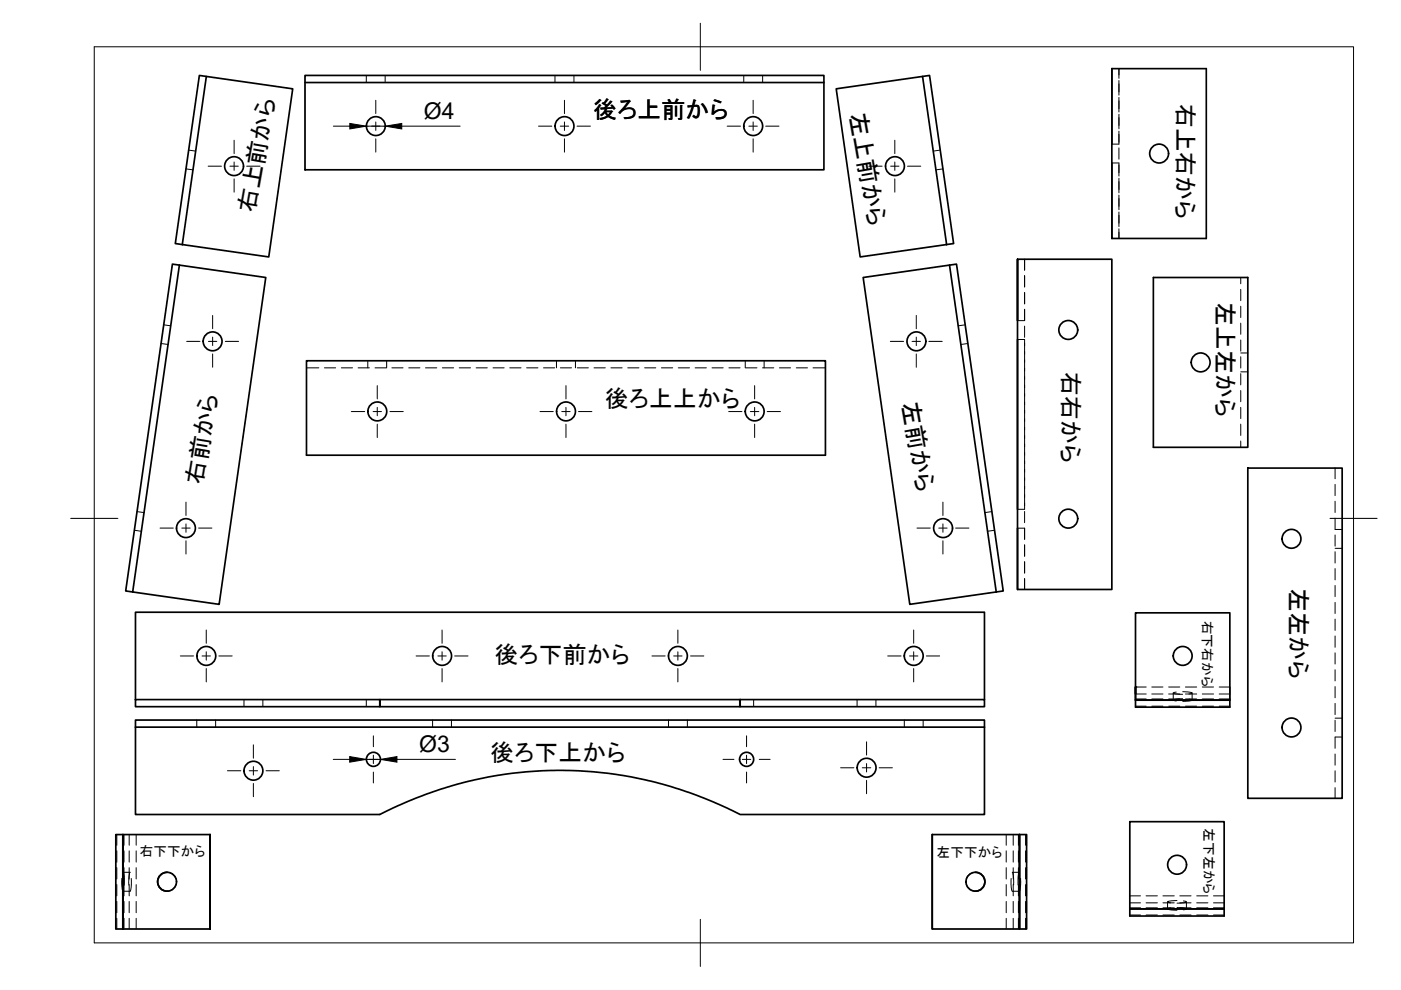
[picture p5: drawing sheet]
<svg xmlns="http://www.w3.org/2000/svg" width="297mm" height="210mm" viewBox="0 0 297 210" stroke-linecap="round" stroke-linejoin="round" font-family="sans-serif">
<defs><g id="words">
<g font-size="5.1">
<text x="249.5" y="22" transform="rotate(90 249.5 22)">右上右から</text>
<text x="125.8" y="25.1">後ろ上前から</text>
<text x="180.1" y="24.1" transform="rotate(80 180.1 24.1)">左上前から</text>
<text x="54.1" y="45.1" transform="rotate(-80 54.1 45.1)">右上前から</text>
<text x="258" y="64.1" transform="rotate(90 258 64.1)">左上左から</text>
<text x="225.2" y="78.8" transform="rotate(90 225.2 78.8)">右右から</text>
<text x="128.2" y="86.2">後ろ上上から</text>
<text x="191.2" y="85.5" transform="rotate(80 191.2 85.5)">左前から</text>
<text x="43" y="102.8" transform="rotate(-80 43 102.8)">右前から</text>
<text x="273.5" y="124.7" transform="rotate(90 273.5 124.7)">左左から</text>
<text x="104.8" y="140.5">後ろ下前から</text>
<text x="103.9" y="161.3">後ろ下上から</text>
</g>
<g font-size="4.9">
<text x="89.9" y="25.2">Ø4</text>
<text x="88.9" y="159.5">Ø3</text>
</g>
<g font-size="2.9">
<text x="255" y="131.6" transform="rotate(90 255 131.6)">右下右から</text>
<text x="255.3" y="175.7" transform="rotate(90 255.3 175.7)">左下左から</text>
<text x="29.6" y="181.6">右下下から</text>
<text x="198.6" y="181.6">左下下から</text>
</g>
</g></defs>
<!-- layer: Visible -->
<g fill="none" stroke="#000" stroke-width=".36">
<path d="M43.8 16.2l18.3 2.6-5.1 35.7-18.3-2.6zM43.8 16.2l-1.5-.2-5.1 35.6 1.5 .3M64.7 16h110v20h-110zM64.7 17.5h110M177.3 18.8l18.3-2.6 5.1 35.7-18.3 2.6zM195.6 16.2l1.5-.2 5.1 35.6-1.5 .3M235.7 14.6h20.1v36h-20.1zM235.7 14.6v16M235.7 34.6v16M38 56.2l-1.4-.2-10 69.3 1.5 .2M38 56.2l18.3 2.6-9.8 69.3-18.4-2.6M38 56.2l-9.9 69.3"/>
<path d="M201.3 56.2l1.5-.2 9.9 69.3-1.5 .2M201.3 56.2l-18.3 2.6 9.9 69.3 18.3-2.6M201.3 56.2l9.9 69.3M215.7 55v70h20v-70h-20v13M244.5 58.8h20.1v36h-20.1zM65 76.5h110v20h-110zM215.7 72v36M264.6 99.2h20v70.1h-20zM215.7 112v13M240.7 129.9h20.1v18.5h-20.1zM28.7 148.3v-18.5h180v18.5M28.7 148.3h51.8v1.5h-51.8z"/>
<path d="M28.7 154.2v-1.5h180v1.5M28.7 154.2v18.5h51.8l6.1-2.8 5.8-2.2a82.5 82.5 0 0 1 64.5 5h51.8v-18.5M28.7 154.2h180M80.5 149.8h76.4M80.5 148.3h76.4M156.9 148.3h51.8v1.5h-51.8zM240.7 147.1v-1.4v2.7M240.7 148.4v1.5h20.1v-1.4M260.8 148.4l-20.1 .1M26 176.9l.1 20.1zM26 176.9h-1.4v20.1h1.4M26.1 176.9h18.5"/>
<path d="M197.7 176.9v20.1h20v-20.1h-1.5M197.7 176.9h18.4M197.7 176.9v20.1M216.1 176.9l.1 20.1zM239.5 174.2h20v18.5h-20zM26.1 197h18.5v-20.1v20.1M35.4 184.9a2 2 0 0 0-2 2 2 2 0 0 0 2 2M206.8 184.9a2 2 0 0 1 2 2 2 2 0 0 1-2 2M239.5 192.7h20M259.5 192.7v1.5h-20v-1.5"/>
<circle cx="49.6" cy="35.2" r="2"/>
<circle cx="79.7" cy="26.7" r="2"/>
<circle cx="119.7" cy="26.7" r="2"/>
<circle cx="159.7" cy="26.7" r="2"/>
<circle cx="189.7" cy="35.2" r="2"/>
<circle cx="245.8" cy="32.6" r="2"/>
<circle cx="45.1" cy="72.4" r="2"/>
<circle cx="194.3" cy="72.4" r="2"/>
<circle cx="226.5" cy="70" r="2"/>
<circle cx="254.6" cy="76.8" r="2"/>
<circle cx="80" cy="87.2" r="2"/>
<circle cx="120" cy="87.2" r="2"/>
<circle cx="160" cy="87.2" r="2"/>
<circle cx="39.4" cy="112" r="2"/>
<circle cx="200" cy="112" r="2"/>
<circle cx="226.5" cy="110" r="2"/>
<circle cx="273.8" cy="114.2" r="2"/>
<circle cx="43.7" cy="139.1" r="2"/>
<circle cx="93.7" cy="139.1" r="2"/>
<circle cx="143.7" cy="139.1" r="2"/>
<circle cx="193.7" cy="139.1" r="2"/>
<circle cx="250.8" cy="139.1" r="2"/>
<circle cx="273.8" cy="154.2" r="2"/>
<circle cx="53.7" cy="163.4" r="2"/>
<circle cx="79.2" cy="161" r="1.49"/>
<circle cx="158.3" cy="161" r="1.49"/>
<circle cx="183.7" cy="162.8" r="2"/>
<circle cx="35.4" cy="186.9" r="2"/>
<circle cx="206.8" cy="186.9" r="2"/>
<circle cx="249.6" cy="183.3" r="2"/>
</g>
<!-- layer: Hidden -->
<g fill="none" stroke="#000" stroke-width=".21">
<path d="M77.7 16v1.5M81.7 16v1.5M117.7 16v1.5M121.7 16v1.5M157.7 16v1.5M161.7 16v1.5M237.2 14.6v2M237.2 17.1v3.1M39.4 35.8l1.5 .2M40 31.8l1.5 .2M199.3 31.8l-1.4 .2M199.9 35.8l-1.5 .2"/>
<path d="M235.7 34.6h1.5v2.7M237.2 20.7v3M237.2 24.2v3.1M237.2 27.8v2.8h-1.5M237.2 31.4v2.4M237.2 37.8v3.1M217.2 55v2.3M217.2 58.4v2.5M237.2 41.4v3.1M237.2 45v3M237.2 48.5v2.1M263.1 58.8v1.4"/>
<path d="M34.1 72.8l1.5 .2M34.7 68.9l1.5 .2M65 78h2.6M68.8 78h2.4M72.4 78h2.3M75.9 78h2.4M78 76.5v1.5M79.5 78h2.4M82 76.5v1.5M83.1 78h2.3M86.7 78h2.3M90.2 78h2.4"/>
<path d="M93.8 78h2.4M97.4 78h2.4M100.9 78h2.4M104.5 78h2.4M108.1 78h2.4M111.7 78h2.3M115.2 78h2.4M118 76.5v1.5M118.8 78h2.4M122 76.5v1.5M122.4 78h2.4M125.9 78h2.4"/>
<path d="M129.5 78h2.4M133.1 78h2.4M136.7 78h2.3M140.2 78h2.4M143.8 78h2.4M147.4 78h2.4M151 78h2.3M154.5 78h2.4M158 76.5v1.5M158.1 78h2.4M161.7 78h2.4M162 76.5v1.5"/>
<path d="M165.2 78h2.4M168.8 78h2.4M172.4 78h2.6M204.6 68.9l-1.4 .2M205.2 72.8l-1.5 .2M215.7 72h1.5v36h-1.5M217.2 62v2.4M217.2 65.6v2.4h-1.5M217.2 69.1v2.4M263.1 61.4v2.3M263.1 64.9v2.4M263.1 68.5v2.4"/>
<path d="M263.1 72.1v2.4M263.1 75.6v2.4M263.1 79.2v2.4M263.1 78.8h1.5M263.1 74.8h1.5M263.1 82.8v2.4M263.1 86.4v2.3M263.1 89.9v2.4M263.1 93.5v1.3M283.1 99.2v2.3M28.5 112.4l1.5 .2M29.1 108.5l1.4 .2"/>
<path d="M210.3 108.5l-1.5 .2M210.9 112.4l-1.5 .2M215.7 112h1.5v2.4M217.2 108.4v2.4M217.2 115.5v2.5M217.2 119.1v2.4M283.1 102.7v2.4M283.1 106.3v2.4M283.1 109.8v2.4M283.1 113.4v2.4M283.1 117v2.4M283.1 112.3h1.5"/>
<path d="M283.1 116.3h1.5M217.2 122.7v2.3M283.1 120.6v2.4M283.1 124.1v2.4M283.1 127.7v2.4M283.1 131.3v2.4M283.1 134.8v2.4M283.1 138.4v2.4M41.7 152.7v1.5M45.7 152.7v1.5M51.7 148.3v1.5M55.7 148.3v1.5"/>
<path d="M77.7 148.3v1.5M80.7 148.3v1.5M91.7 152.7v1.5M95.7 152.7v1.5M141.7 152.7v1.5M145.7 152.7v1.5M156.8 148.3v1.5M159.8 148.3v1.5M181.7 148.3v1.5M185.7 148.3v1.5M191.7 152.7v1.5M195.7 152.7v1.5"/>
<path d="M240.7 148.2h2.3M240.7 149.7h2.3M240.7 145.7h2.3M240.7 147.1h2.3M244.2 148.2h2.4M244.2 149.7h2.4M244.2 145.7h2.4M244.2 147.1h2.4M247.8 148.2h2.3M247.8 149.7h2.3M247.8 145.7h2.3M247.8 147.1h2.3"/>
<path d="M248.8 146.9v1.5M249.4 146.7l-.6 .2a1.77 1.77 0 0 0 1.6 .3h.3M250.7 148.1l-.3 .1a1.95 1.95 0 0 0-1.6 .3l.6 .1M250.8 146.7l1.9 .2-.6 .2M251.3 148.2h2.4M251.3 149.7h2.4M251.3 145.7h2.4M251.3 147.1h2.4M252.1 148.2l.7 .2-.8 .2-1.2 .1M252.8 146.9v1.5M254.9 148.2h2.4M254.9 149.7h2.4"/>
<path d="M254.9 145.7h2.4M254.9 147.1h2.4M258.5 145.7h2.3v2.5M258.5 148.2h2.3M258.5 149.7h2.3M260.8 145.7v1.4h-2.3M260.8 148.2v.2M283.1 142v2.4M283.1 145.6v2.3M283.1 149.1v2.4M283.1 152.7v2.4M283.1 156.3v2.4"/>
<path d="M283.1 159.9v2.3M283.1 152.3h1.5M283.1 156.3h1.5M24.6 176.9v2.3M24.8 176.9v2.3M26.3 176.9v2.3M27.4 176.9v2.3M28.9 176.9v2.3M213.3 176.9v2.3M214.8 176.9v2.3M215.9 176.9v2.3M217.4 176.9v2.3"/>
<path d="M217.7 176.9v2.3M283.1 163.4v2.4M283.1 167v2.3M24.6 180.4v2.4M24.6 184v2.4M24.6 187.6v2.3M24.6 191.1v2.4M24.6 194.7v2.3M24.8 180.4v2.4M24.8 184v2.4M24.8 187.6v2.3M24.8 191.1v2.4"/>
<path d="M24.8 194.7v2.3M25.8 186.3l.2 2.6 1.6 .1 .2-.9v-1.8M26.3 180.4v2.4M26.3 184v2.4M26.3 187.6v2.3M26.3 191.1v2.4M26.3 194.7v2.3M27.4 180.4v2.4M27.4 184v2.4M27.4 187.6v2.3M27.4 191.1v2.4M27.4 194.7v2.3"/>
<path d="M27.6 184.9h-1.5l.2 .9 .1 1.9M27.6 185l-.3 1v1.7M28.9 180.4v2.4M28.9 184v2.4M28.9 187.6v2.3M28.9 191.1v2.4M28.9 194.7v2.3M35.4 184.9l.8 .2 .6 .4 .5 .9M35.4 184.9h.1M35.4 189h.1M37.3 187.6l-.5 .8-.6 .4-.8 .2M204.9 187.6l.5 .8 .7 .4 .7 .2"/>
<path d="M206.8 184.9l-.7 .2-.7 .4-.5 .9M206.8 184.9h.1M206.8 189h.1M213.3 180.4v2.4M213.3 184v2.4M213.3 187.6v2.3M213.3 191.1v2.4M213.3 194.7v2.3M214.4 186.3v1.8l.2 .8 1.5 .1M214.6 184.9h1.5l-.2 .9v1.9M214.6 185l.3 1v1.7M214.8 180.4v2.4"/>
<path d="M214.8 184v2.4M214.8 187.6v2.3M214.8 191.1v2.4M214.8 194.7v2.3M215.9 180.4v2.4M215.9 184v2.4M215.9 187.6v2.3M215.9 191.1v2.4M215.9 194.7v2.3M216.4 186.3v1.7l-.3 .9M217.4 180.4v2.4M217.4 184v2.4"/>
<path d="M217.4 187.6v2.3M217.4 191.1v2.4M217.4 194.7v2.3M217.7 180.4v2.4M217.7 184v2.4M217.7 187.6v2.3M217.7 191.1v2.4M217.7 194.7v2.3M239.5 192.5h2.3M239.5 194h2.3M239.5 189.9h2.3M239.5 191.4h2.3"/>
<path d="M243 192.5h2.4M243 194h2.4M243 189.9h2.4M243 191.4h2.4M246.6 192.5h2.4M246.6 194h2.4M246.6 189.9h2.4M246.6 191.4h2.4M247.5 191.2v1.5M248.2 192.5l-.7 .2 .8 .2 1.2 .1M249.5 190.9l-1.9 .3 .6 .2M249.6 192.4h.3a1.95 1.95 0 0 1 1.6 .3l-.6 .2"/>
<path d="M250.1 192.5h2.4M250.1 194h2.4M250.1 189.9h2.4M250.1 191.4h2.4M250.9 191l.6 .2a1.77 1.77 0 0 1-1.6 .3h-.3M251.5 191.2v1.5M253.7 192.5h2.4M253.7 194h2.4M253.7 189.9h2.4M253.7 191.4h2.4M257.3 192.5h2.2M257.3 194h2.2"/>
<path d="M257.3 189.9h2.2M257.3 191.4h2.2"/>
</g>
<!-- layer: Visible -->
<circle cx="240.7" cy="145.7" r=".18" fill="#000"/>
<!-- layer: BORDER -->
<path d="M20 9.9h267v190h-267zM148.5 4.9v10M15 109.9h10M282 109.9h10M148.5 194.9v10" fill="none" stroke="#000" stroke-width=".21"/>
<!-- layer: Smart Centers -->
<g fill="none" stroke="#000" stroke-width=".21">
<path d="M44.1 35.2h2.8M48.7 35.2h1.8M49.6 29.7v2.9M49.6 34.3v1.8M49.6 37.9v2.8M52.3 35.2h2.8M74.2 26.7h2.8M78.8 26.7h1.8M79.7 21.3v2.8M79.7 25.9v1.8M79.7 29.4v2.9M82.4 26.7h2.8"/>
<path d="M114.2 26.7h2.8M118.8 26.7h1.8M119.7 21.3v2.8M119.7 25.9v1.8M119.7 29.4v2.9M122.3 26.7h2.9M154.2 26.7h2.8M158.8 26.7h1.8M159.7 21.3v2.8M159.7 25.9v1.8M159.7 29.4v2.9M162.3 26.7h2.9"/>
<path d="M184.2 35.2h2.8M188.8 35.2h1.8M189.7 29.7v2.9M189.7 34.3v1.8M189.7 37.9v2.8M192.4 35.2h2.8M39.6 72.4h2.8M44.2 72.4h1.8M45.1 66.9v2.8M45.1 71.5v1.8M45.1 75v2.9M47.8 72.4h2.8"/>
<path d="M188.8 72.4h2.8M193.4 72.4h1.8M194.3 66.9v2.8M194.3 71.5v1.8M194.3 75v2.9M196.9 72.4h2.9M74.5 87.3h2.8M79.1 87.3h1.8M80 81.8v2.8M80 86.4v1.8M80 89.9v2.9M82.7 87.3h2.8"/>
<path d="M114.5 87.3h2.8M119.1 87.3h1.8M120 81.8v2.8M120 86.4v1.8M120 89.9v2.9M122.7 87.3h2.8M154.5 87.3h2.8M159.1 87.3h1.8M160 81.8v2.8M160 86.4v1.8M160 89.9v2.9M162.7 87.3h2.8"/>
<path d="M33.9 112h2.8M38.5 112h1.8M39.4 106.5v2.8M39.4 111.1v1.8M39.4 114.7v2.8M42.1 112h2.8M194.4 112h2.8M199 112h1.8M199.9 106.5v2.8M199.9 111.1v1.8M199.9 114.7v2.8M202.6 112h2.8"/>
<path d="M38.2 139.1h2.8M42.8 139.1h1.8M43.7 133.6v2.8M43.7 138.2v1.8M46.4 139.1h2.8M88.2 139.1h2.8M92.8 139.1h1.8M93.7 133.6v2.8M93.7 138.2v1.8M96.4 139.1h2.8M138.2 139.1h2.8M142.8 139.1h1.8"/>
<path d="M143.7 133.6v2.8M143.7 138.2v1.8M146.4 139.1h2.8M188.2 139.1h2.9M192.8 139.1h1.8M193.7 133.6v2.8M193.7 138.2v1.8M196.4 139.1h2.8M43.7 141.7v2.9M53.7 157.9v2.9M79.2 156v2.3M93.7 141.7v2.9"/>
<path d="M143.7 141.7v2.9M158.3 156v2.3M183.7 157.3v2.8M193.7 141.7v2.9M48.2 163.4h2.9M52.8 163.4h1.8M53.7 162.5v1.8M53.7 166.1v2.8M56.4 163.4h2.8M74.1 161h2.4M78.3 161h1.8M79.2 160.1v1.8"/>
<path d="M79.2 163.7v2.3M81.8 161h2.4M153.3 161h2.3M157.4 161h1.8M158.3 160.1v1.8M158.3 163.7v2.3M161 161h2.3M178.2 162.8h2.8M182.8 162.8h1.8M183.7 161.9v1.8M183.7 165.5v2.8M186.4 162.8h2.8"/>
</g>
<!-- layer: FD_Dimensions -->
<path d="M70.7 26.7h3.5M77.7 26.7h4M85.2 26.7h12.4M70.7 161h3.4M77.7 161h3M84.2 161h12.4" fill="none" stroke="#000" stroke-width=".21"/>
<path d="M74.2 26.2l3.5 .5-3.5 .6zM81.7 26.7l3.5-.5v1.1zM74.1 160.4l3.6 .6-3.6 .6zM80.7 161l3.5-.6v1.2z" fill="#000" stroke="#000" stroke-width=".21"/>
<use href="#words"/>
</svg>
